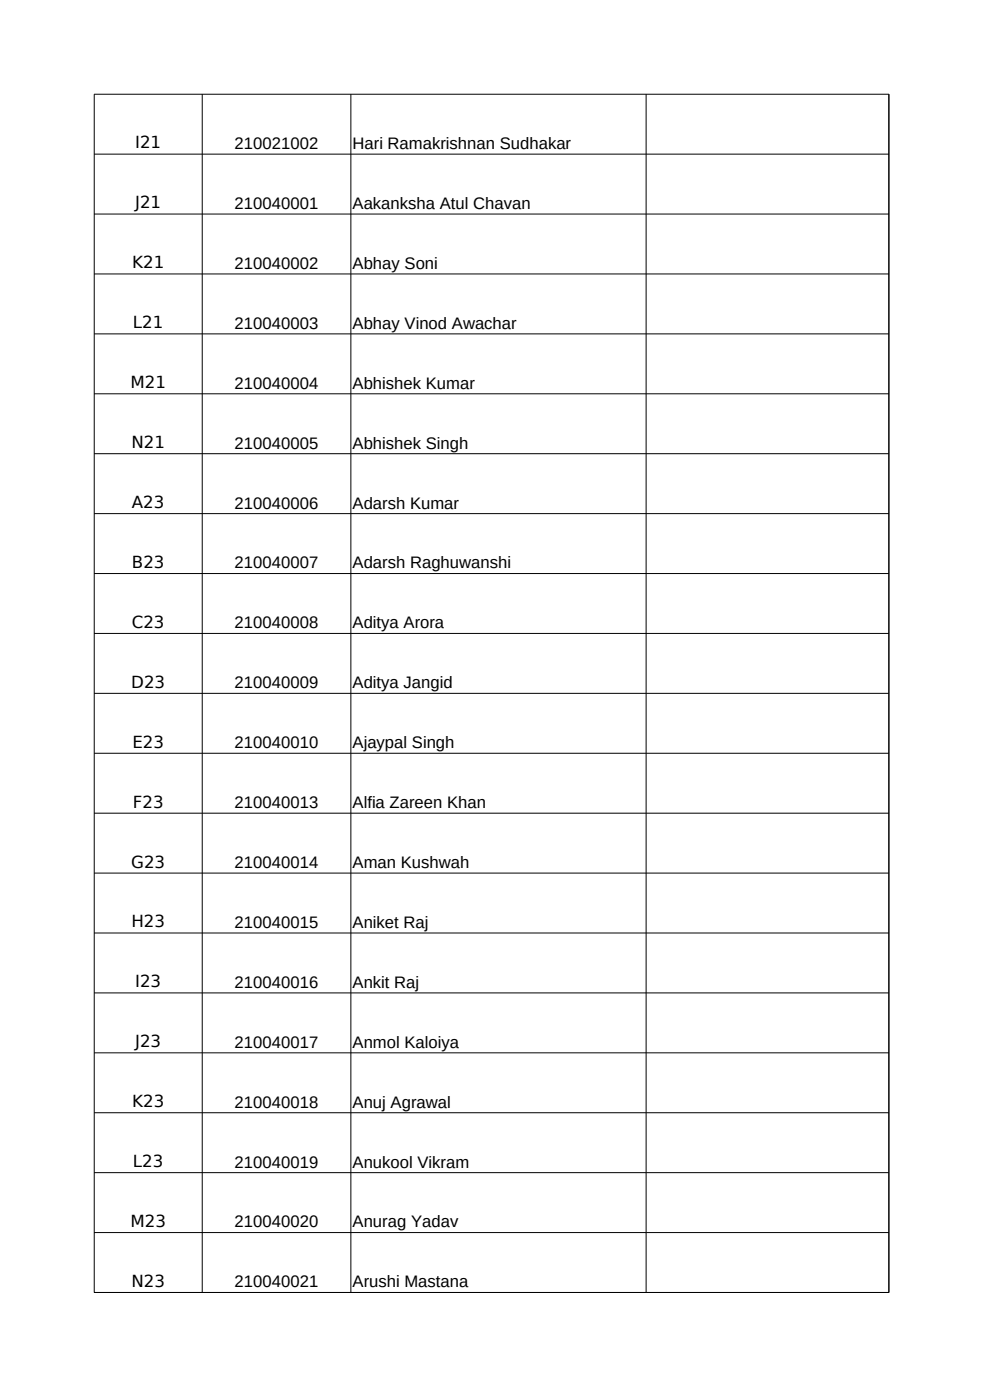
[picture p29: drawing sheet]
<svg xmlns="http://www.w3.org/2000/svg" width="210mm" height="297mm" viewBox="0 0 210 297" stroke-linecap="round" stroke-linejoin="round" font-family="sans-serif">
<defs><g id="words">
<g font-size="3.5">
<text x="28.7" y="31.5">I21</text>
<text x="49.8" y="31.6">210021002</text>
<text x="74.8" y="31.6">Hari Ramakrishnan Sudhakar</text>
<text x="28.7" y="44.2">J21</text>
<text x="49.8" y="44.3">210040001</text>
<text x="74.8" y="44.3">Aakanksha Atul Chavan</text>
<text x="28.1" y="56.9">K21</text>
<text x="49.8" y="57">210040002</text>
<text x="74.8" y="57">Abhay Soni</text>
<text x="28.2" y="69.6">L21</text>
<text x="49.8" y="69.7">210040003</text>
<text x="74.8" y="69.7">Abhay Vinod Awachar</text>
<text x="27.7" y="82.3">M21</text>
<text x="49.8" y="82.4">210040004</text>
<text x="74.8" y="82.4">Abhishek Kumar</text>
<text x="27.9" y="95.1">N21</text>
<text x="49.8" y="95.2">210040005</text>
<text x="74.8" y="95.2">Abhishek Singh</text>
<text x="28" y="107.8">A23</text>
<text x="49.8" y="107.9">210040006</text>
<text x="74.8" y="107.9">Adarsh Kumar</text>
<text x="28" y="120.5">B23</text>
<text x="49.8" y="120.6">210040007</text>
<text x="74.8" y="120.6">Adarsh Raghuwanshi</text>
<text x="27.9" y="133.2">C23</text>
<text x="49.8" y="133.3">210040008</text>
<text x="74.8" y="133.3">Aditya Arora</text>
<text x="27.8" y="145.9">D23</text>
<text x="49.8" y="146">210040009</text>
<text x="74.8" y="146">Aditya Jangid</text>
<text x="28.1" y="158.6">E23</text>
<text x="49.8" y="158.7">210040010</text>
<text x="74.8" y="158.7">Ajaypal Singh</text>
<text x="28.2" y="171.3">F23</text>
<text x="49.8" y="171.4">210040013</text>
<text x="74.8" y="171.4">Alfia Zareen Khan</text>
<text x="27.8" y="184">G23</text>
<text x="49.8" y="184.2">210040014</text>
<text x="74.8" y="184.2">Aman Kushwah</text>
<text x="27.9" y="196.7">H23</text>
<text x="49.8" y="196.9">210040015</text>
<text x="74.8" y="196.9">Aniket Raj</text>
<text x="28.7" y="209.4">I23</text>
<text x="49.8" y="209.6">210040016</text>
<text x="74.8" y="209.6">Ankit Raj</text>
<text x="28.7" y="222.1">J23</text>
<text x="49.8" y="222.3">210040017</text>
<text x="74.8" y="222.3">Anmol Kaloiya</text>
<text x="28.1" y="234.9">K23</text>
<text x="49.8" y="235">210040018</text>
<text x="74.8" y="235">Anuj Agrawal</text>
<text x="28.2" y="247.6">L23</text>
<text x="49.8" y="247.7">210040019</text>
<text x="74.8" y="247.7">Anukool Vikram</text>
<text x="27.7" y="260.3">M23</text>
<text x="49.8" y="260.4">210040020</text>
<text x="74.8" y="260.4">Anurag Yadav</text>
<text x="27.9" y="273">N23</text>
<text x="49.8" y="273.1">210040021</text>
<text x="74.8" y="273.1">Arushi Mastana</text>
</g>
</g></defs>
<g fill="none" stroke="#000" stroke-width=".21">
<path d="M42.9 20v254.2M74.4 20v254.2M137.1 20v254.2M20 32.7h168.6M20 45.4h168.6M20 58.1h168.6M20 70.8h168.6M20 83.5h168.6M20 96.3h168.6M20 109h168.6M20 121.7h168.6M20 134.4h168.6"/>
<path d="M20 147.1h168.6M20 159.8h168.6M20 172.5h168.6M20 185.2h168.6M20 197.9h168.6M20 210.6h168.6M20 223.4h168.6M20 236.1h168.6M20 248.8h168.6M20 261.5h168.6M20 274.2h168.6M20 274.2v-254.2h168.6v254.2"/>
</g>
<use href="#words"/>
</svg>
